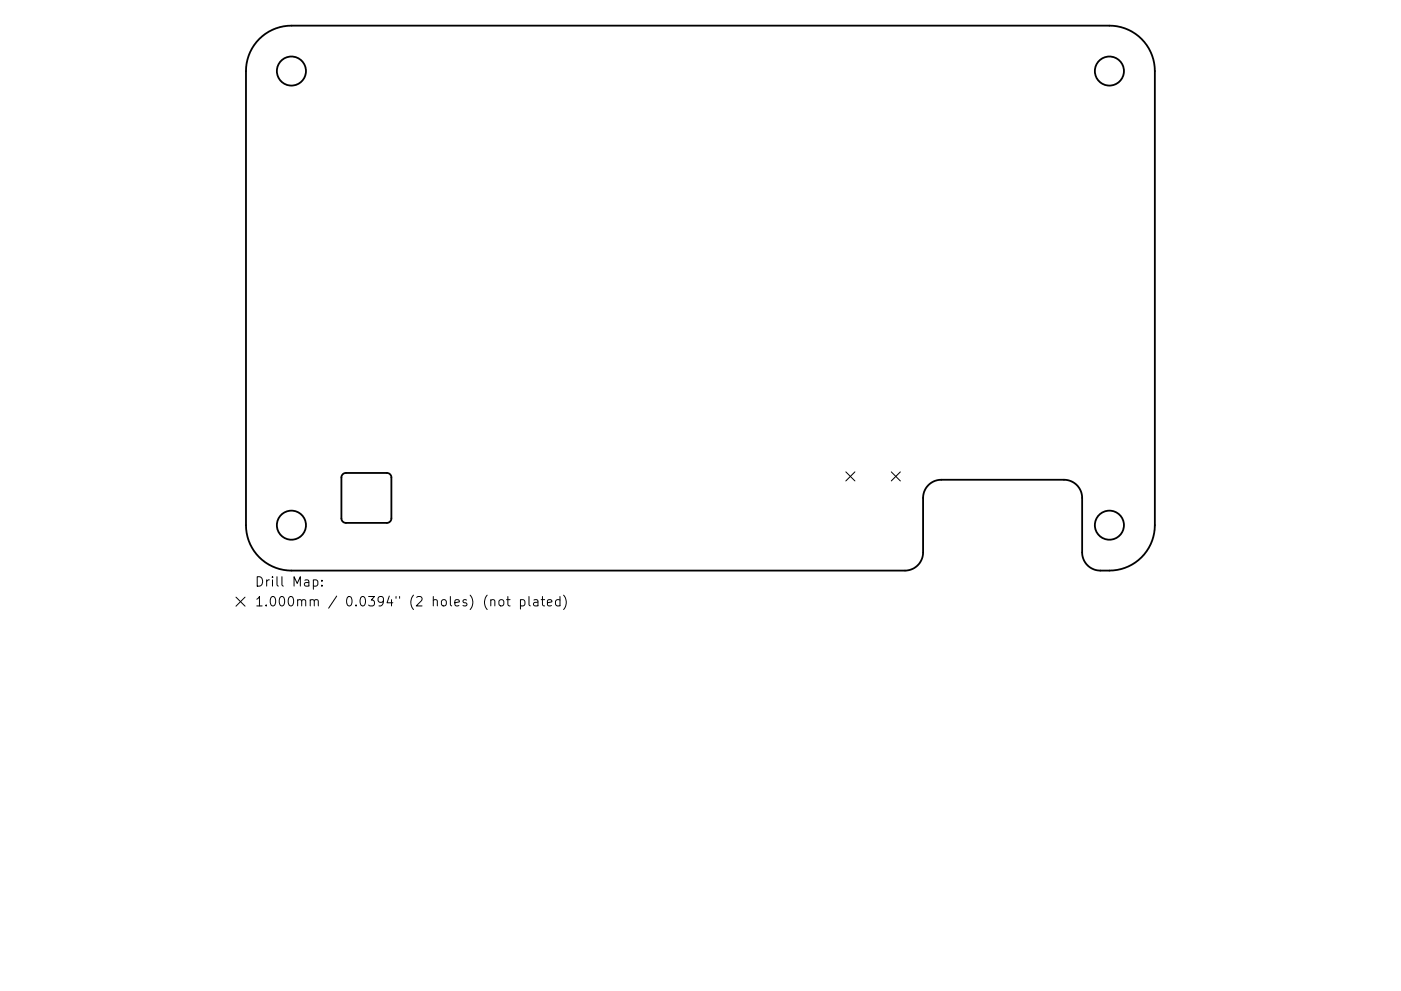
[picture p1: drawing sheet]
<svg xmlns="http://www.w3.org/2000/svg" width="297mm" height="210mm" viewBox="0 0 297 210" stroke-linecap="round" stroke-linejoin="round" font-family="sans-serif">
<defs><g id="words">
<g font-size="2.8">
<text x="54" y="125.1">Drill</text>
<text x="62" y="125.1">Map:</text>
<text x="54" y="129.3">1.000mm</text>
<text x="73.4" y="129.3">0.0394&quot;</text>
<text x="87.1" y="129.3">(2</text>
<text x="92.1" y="129.3">holes)</text>
<text x="103.1" y="129.3">(not</text>
<text x="111" y="129.3">plated)</text>
</g>
</g></defs>
<g fill="none" stroke="#000" stroke-width=".39">
<path d="M55 8.3a9.6 9.6 0 0 1 6.8-2.9h173.4a9.6 9.6 0 0 1 9.7 9.7v96.3a9.6 9.6 0 0 1-9.7 9.7h-1.9a3.9 3.9 0 0 1-3.9-3.9v-11.6a3.9 3.9 0 0 0-3.8-3.8h-26a3.9 3.9 0 0 0-3.9 3.8v11.6a3.9 3.9 0 0 1-3.8 3.9h-130.1a9.6 9.6 0 0 1-9.6-9.7v-96.3a9.6 9.6 0 0 1 2.8-6.8zM72.7 100.6l.6-.3h8.7a.96 .96 0 0 1 1 1v8.7a.96 .96 0 0 1-1 .9h-8.7a.96 .96 0 0 1-.9-.9v-8.7z"/>
<circle cx="61.8" cy="15.1" r="3.1"/>
<circle cx="235.2" cy="15.1" r="3.1"/>
<circle cx="61.8" cy="111.4" r="3.1"/>
<circle cx="235.2" cy="111.4" r="3.1"/>
</g>
<path d="M179.3 100.1l2 1.9M181.3 100.1l-2 1.9M189 100.1l1.9 1.9M190.9 100.1l-1.9 1.9M50 126.7l2 1.9M52 126.7l-2 1.9M59.8 122.4v1.7l.3 .3M65.8 127.4l.3-.2 .4 .1 .1 1.3M66.6 127.5l.3-.3 .5 .1 .1 1.3M71.4 126.5l-1.7 2.5M84 126.6v.3M84.7 126.6v.3" fill="none" stroke="#000" stroke-width=".21"/>
<use href="#words"/>
</svg>
